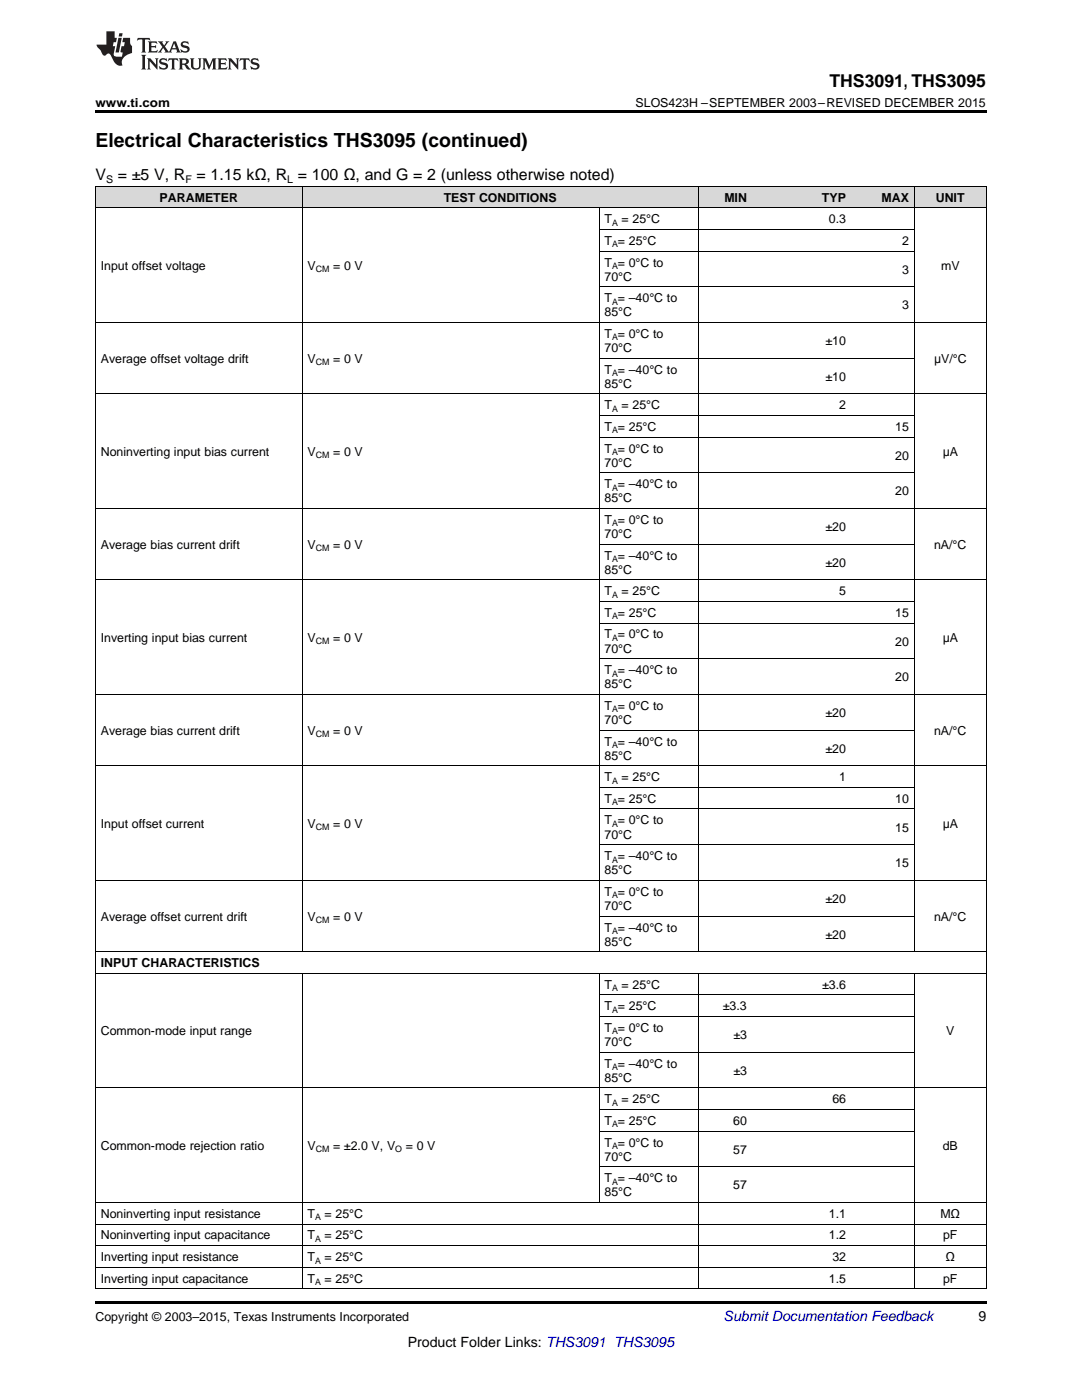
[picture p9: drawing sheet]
<svg xmlns="http://www.w3.org/2000/svg" width="216mm" height="279mm" viewBox="0 0 216 279" stroke-linecap="round" stroke-linejoin="round" font-family="sans-serif">
<defs><g id="words">
<text font-size="3.9" x="19" y="29.3">Electrical Characteristics THS3095 (continued)</text>
<text font-size="3.5" x="165.5" y="17.3">THS3091, THS3095</text>
<g font-size="3.2">
<text x="19" y="36">V</text>
<text x="23.5" y="36">= ±5 V, R</text>
<text x="39.2" y="36">= 1.15 kΩ, R = 100 Ω, and G = 2 (unless otherwise noted)</text>
</g>
<text font-size="2.8" fill="#0000c8" x="144.4" y="263.6">Submit Documentation Feedback</text>
<g font-size="2.8">
<text x="195.3" y="263.6">9</text>
<text x="81.4" y="268.9">Product Folder Links: THS3091 THS3095</text>
</g>
<g font-size="2.5">
<text x="19" y="21.4">www.ti.com</text>
<text x="126.8" y="21.4">SLOS423H –SEPTEMBER 2003–REVISED DECEMBER 2015</text>
<text x="31.9" y="40.3">PARAMETER</text>
<text x="88.5" y="40.3">TEST CONDITIONS</text>
<text x="144.5" y="40.3">MIN</text>
<text x="164" y="40.3">TYP</text>
<text x="175.9" y="40.3">MAX</text>
<text x="186.7" y="40.3">UNIT</text>
<text x="120.6" y="44.6">T</text>
<text x="124" y="44.6">= 25°C</text>
<text x="165.4" y="44.6">0.3</text>
<text x="20.1" y="53.9">Input offset voltage</text>
<text x="61.4" y="53.9">V</text>
<text x="66.5" y="53.9">= 0 V</text>
<text x="120.6" y="48.9">T = 25°C</text>
<text x="120.6" y="53.2">T = 0°C to</text>
<text x="180" y="48.9">2</text>
<text x="187.8" y="53.9">mV</text>
<text x="120.6" y="56">70°C</text>
<text x="180" y="54.6">3</text>
<text x="120.6" y="60.3">T = –40°C to</text>
<text x="120.6" y="63.1">85°C</text>
<text x="180" y="61.7">3</text>
<text x="120.6" y="67.5">T = 0°C to</text>
<text x="120.6" y="70.3">70°C</text>
<text x="164.7" y="68.9">±10</text>
<text x="20.1" y="72.4">Average offset voltage drift</text>
<text x="61.4" y="72.4">V</text>
<text x="66.5" y="72.4">= 0 V</text>
<text x="120.6" y="74.6">T = –40°C to</text>
<text x="120.6" y="77.4">85°C</text>
<text x="164.7" y="76">±10</text>
<text x="186.4" y="72.4">μV/°C</text>
<text x="120.6" y="81.7">T</text>
<text x="124" y="81.7">= 25°C</text>
<text x="167.5" y="81.7">2</text>
<text x="120.6" y="86">T = 25°C</text>
<text x="178.6" y="86">15</text>
<text x="20.1" y="91">Noninverting input bias current</text>
<text x="61.4" y="91">V</text>
<text x="66.5" y="91">= 0 V</text>
<text x="120.6" y="90.3">T = 0°C to</text>
<text x="120.6" y="93.1">70°C</text>
<text x="178.6" y="91.7">20</text>
<text x="188.1" y="91">μA</text>
<text x="120.6" y="97.4">T = –40°C to</text>
<text x="120.6" y="100.3">85°C</text>
<text x="178.6" y="98.8">20</text>
<text x="120.6" y="104.6">T = 0°C to</text>
<text x="120.6" y="107.4">70°C</text>
<text x="164.7" y="106">±20</text>
<text x="20.1" y="109.5">Average bias current drift</text>
<text x="61.4" y="109.5">V</text>
<text x="66.5" y="109.5">= 0 V</text>
<text x="120.6" y="111.7">T = –40°C to</text>
<text x="164.7" y="113.1">±20</text>
<text x="186.4" y="109.5">nA/°C</text>
<text x="120.6" y="114.5">85°C</text>
<text x="120.6" y="118.8">T</text>
<text x="124" y="118.8">= 25°C</text>
<text x="167.5" y="118.8">5</text>
<text x="120.6" y="123.1">T = 25°C</text>
<text x="178.6" y="123.1">15</text>
<text x="20.1" y="128.1">Inverting input bias current</text>
<text x="61.4" y="128.1">V</text>
<text x="66.5" y="128.1">= 0 V</text>
<text x="120.6" y="127.4">T = 0°C to</text>
<text x="120.6" y="130.2">70°C</text>
<text x="178.6" y="128.8">20</text>
<text x="188.1" y="128.1">μA</text>
<text x="120.6" y="134.5">T = –40°C to</text>
<text x="120.6" y="137.4">85°C</text>
<text x="178.6" y="136">20</text>
<text x="120.6" y="141.7">T = 0°C to</text>
<text x="164.7" y="143.1">±20</text>
<text x="20.1" y="146.6">Average bias current drift</text>
<text x="61.4" y="146.6">V</text>
<text x="66.5" y="146.6">= 0 V</text>
<text x="120.6" y="144.5">70°C</text>
<text x="120.6" y="148.8">T = –40°C to</text>
<text x="186.4" y="146.6">nA/°C</text>
<text x="120.6" y="151.6">85°C</text>
<text x="120.6" y="155.9">T</text>
<text x="124" y="155.9">= 25°C</text>
<text x="164.7" y="150.2">±20</text>
<text x="167.5" y="155.9">1</text>
<text x="120.6" y="160.2">T = 25°C</text>
<text x="178.6" y="160.2">10</text>
<text x="20.1" y="165.2">Input offset current</text>
<text x="61.4" y="165.2">V</text>
<text x="66.5" y="165.2">= 0 V</text>
<text x="120.6" y="164.5">T = 0°C to</text>
<text x="120.6" y="167.4">70°C</text>
<text x="178.6" y="165.9">15</text>
<text x="188.1" y="165.2">μA</text>
<text x="120.6" y="171.7">T = –40°C to</text>
<text x="178.6" y="173.1">15</text>
<text x="120.6" y="174.5">85°C</text>
<text x="120.6" y="178.8">T = 0°C to</text>
<text x="20.1" y="183.8">Average offset current drift</text>
<text x="61.4" y="183.8">V</text>
<text x="66.5" y="183.8">= 0 V</text>
<text x="120.6" y="181.6">70°C</text>
<text x="120.6" y="185.9">T = –40°C to</text>
<text x="164.7" y="180.2">±20</text>
<text x="186.4" y="183.8">nA/°C</text>
<text x="120.6" y="188.7">85°C</text>
<text x="164.7" y="187.3">±20</text>
<text x="20.1" y="193">INPUT CHARACTERISTICS</text>
<text x="120.6" y="197.3">T</text>
<text x="124" y="197.3">= 25°C</text>
<text x="164" y="197.3">±3.6</text>
<text x="120.6" y="201.6">T = 25°C</text>
<text x="144.3" y="201.6">±3.3</text>
<text x="20.1" y="206.6">Common-mode input range</text>
<text x="120.6" y="206">T = 0°C to</text>
<text x="120.6" y="208.8">70°C</text>
<text x="146.3" y="207.4">±3</text>
<text x="188.8" y="206.6">V</text>
<text x="120.6" y="213.1">T = –40°C to</text>
<text x="120.6" y="215.9">85°C</text>
<text x="146.3" y="214.5">±3</text>
<text x="120.6" y="220.2">T</text>
<text x="124" y="220.2">= 25°C</text>
<text x="166.1" y="220.2">66</text>
<text x="120.6" y="224.5">T = 25°C</text>
<text x="146.3" y="224.5">60</text>
<text x="20.1" y="229.5">Common-mode rejection ratio</text>
<text x="61.4" y="229.5">V</text>
<text x="66.5" y="229.5">= ±2.0 V, V</text>
<text x="81" y="229.5">= 0 V</text>
<text x="120.6" y="228.8">T = 0°C to</text>
<text x="120.6" y="231.6">70°C</text>
<text x="146.3" y="230.2">57</text>
<text x="188.1" y="229.5">dB</text>
<text x="120.6" y="235.9">T = –40°C to</text>
<text x="120.6" y="238.8">85°C</text>
<text x="146.3" y="237.3">57</text>
<text x="20.1" y="243.1">Noninverting input resistance</text>
<text x="61.4" y="243.1">T</text>
<text x="64.8" y="243.1">= 25°C</text>
<text x="165.4" y="243.1">1.1</text>
<text x="187.6" y="243.1">MΩ</text>
<text x="20.1" y="247.4">Noninverting input capacitance</text>
<text x="20.1" y="251.7">Inverting input resistance</text>
<text x="61.4" y="247.4">T</text>
<text x="61.4" y="251.7">T</text>
<text x="64.8" y="247.4">= 25°C</text>
<text x="64.8" y="251.7">= 25°C</text>
<text x="165.4" y="247.4">1.2</text>
<text x="166.1" y="251.7">32</text>
<text x="188.2" y="247.4">pF</text>
<text x="188.7" y="251.7">Ω</text>
<text x="20.1" y="256">Inverting input capacitance</text>
<text x="61.4" y="256">T</text>
<text x="64.8" y="256">= 25°C</text>
<text x="165.4" y="256">1.5</text>
<text x="188.2" y="256">pF</text>
<text x="19" y="263.6">Copyright © 2003–2015, Texas Instruments Incorporated</text>
</g>
<g font-size="2.1">
<text x="21.2" y="36.6">S</text>
<text x="37" y="36.6">F</text>
<text x="57.3" y="36.6">L</text>
</g>
<g font-size="1.8">
<text x="122.1" y="45.1">A</text>
<text x="122.1" y="49.4">A</text>
<text x="122.1" y="53.7">A</text>
<text x="63" y="54.4">CM</text>
<text x="122.1" y="60.8">A</text>
<text x="122.1" y="67.9">A</text>
<text x="63" y="72.9">CM</text>
<text x="122.1" y="75.1">A</text>
<text x="122.1" y="82.2">A</text>
<text x="122.1" y="86.5">A</text>
<text x="63" y="91.5">CM</text>
<text x="122.1" y="90.8">A</text>
<text x="122.1" y="97.9">A</text>
<text x="122.1" y="105.1">A</text>
<text x="63" y="110">CM</text>
<text x="122.1" y="112.2">A</text>
<text x="122.1" y="119.3">A</text>
<text x="122.1" y="123.6">A</text>
<text x="63" y="128.6">CM</text>
<text x="122.1" y="127.9">A</text>
<text x="122.1" y="135">A</text>
<text x="122.1" y="142.2">A</text>
<text x="63" y="147.1">CM</text>
<text x="122.1" y="149.3">A</text>
<text x="122.1" y="156.4">A</text>
<text x="122.1" y="160.7">A</text>
<text x="63" y="165.7">CM</text>
<text x="122.1" y="165">A</text>
<text x="122.1" y="172.2">A</text>
<text x="122.1" y="179.3">A</text>
<text x="63" y="184.3">CM</text>
<text x="122.1" y="186.4">A</text>
<text x="122.1" y="197.8">A</text>
<text x="122.1" y="202.1">A</text>
<text x="122.1" y="206.4">A</text>
<text x="122.1" y="213.6">A</text>
<text x="122.1" y="220.7">A</text>
<text x="122.1" y="225">A</text>
<text x="63" y="230">CM</text>
<text x="78.9" y="230">O</text>
<text x="122.1" y="229.3">A</text>
<text x="122.1" y="236.4">A</text>
<text x="62.9" y="243.6">A</text>
<text x="62.9" y="247.9">A</text>
<text x="62.9" y="252.2">A</text>
<text x="62.9" y="256.5">A</text>
</g>
</g></defs>
<g fill="#d8d8d8">
<path d="M19 37.3h5.4v4.3h-5.4z"/>
<path d="M24.4 37.3h35.9v4.3h-35.9z"/>
<path d="M60.3 37.3h43.1v4.3h-43.1z"/>
<path d="M103.4 37.3h16.2v4.3h-16.2z"/>
<path d="M119.6 37.3h19.7v4.3h-19.7z"/>
<path d="M139.3 37.3h10.8v4.3h-10.8z"/>
<path d="M150.1 37.3h19.8v4.3h-19.8z"/>
<path d="M169.9 37.3h12.6v4.3h-12.6z"/>
<path d="M182.5 37.3h14.3v4.3h-14.3z"/>
</g>
<path d="M19 22h177.8v.5h-177.8zM19 259.7h177.8v.5h-177.8z" fill="#000"/>
<g fill="none" stroke="#000" stroke-width=".2">
<path d="M19 37.2h177.8M19.1 37.2v220M60.3 37.2v152.8M139.3 37.2v152.8M182.4 37.2v152.8M196.8 37.2v220M19 41.5h177.8M119.5 41.5v148.5M119.6 57.2h62.9M119.6 50.1h62.9M119.6 45.8h62.9M19 78.6h177.8"/>
<path d="M19 64.4h177.8M119.6 71.5h62.9M119.6 94.4h62.9M119.6 87.2h62.9M119.6 82.9h62.9M19 115.7h177.8M19 101.5h177.8M119.6 108.6h62.9M19 138.6h177.8M119.6 131.5h62.9M119.6 124.3h62.9M119.6 120h62.9"/>
<path d="M19 152.8h177.8M119.6 157.1h62.9M119.6 145.7h62.9M19 175.7h177.8M119.6 168.6h62.9M119.6 161.4h62.9M19 194.3h177.8M19 190h177.8M60.3 194.3v62.9M119.5 194.3v45.7M119.6 198.6h62.9M119.6 182.8h62.9"/>
<path d="M139.3 194.3v62.9M182.4 194.3v62.9M19 217.1h177.8M119.6 210h62.9M119.6 202.9h62.9M19 240h177.8M119.6 232.9h62.9M119.6 225.7h62.9M119.6 221.4h62.9M19 257.2h177.8M19 252.9h177.8M19 248.6h177.8"/>
<path d="M19 244.3h177.8"/>
</g>
<g fill="#231f20">
<path d="M27.5 7.6l-.1 .5 .4-.2h.6v.1v2.1l-.2 .4h1l-.3-.4v-2.1l.1-.1h.5l.5 .2-.2-.5zM29.5 8.3l.2 .3v1.5l-.2 .4h1.8l.2-.6a1.04 1.04 0 0 1-1.3 .2v-.7h.6l.3 .2v-.6l-.3 .2h-.6v-.6l.8-.1 .4 .3-.2-.5zM31.5 8.3l.9 1.1-.9 1.1h.8l-.2-.2 .5-.7 .4 .7-.2 .2h1.5l-.1-.2 .1-.4h.9l.1 .4-.2 .2h1l-.3-.3-.7-1.9h-.5l-.9 2-.8-1 .9-1h-.8l.1 .3-.3 .5-.4-.6 .2-.2zM34.7 8.6l.4 1h-.7zM36.3 8.4a.63 .63 0 0 0-.2 .7 .63 .63 0 0 0 .6 .4l.6 .2 .1 .2a.75 .75 0 0 1-.7 .4 .75 .75 0 0 1-.6-.5l.1 .7 .1-.1a1.11 1.11 0 0 0 1.5-.6 1.13 1.13 0 0 0-1.2-.8l-.1-.4a1.04 1.04 0 0 1 1.2 .2l-.2-.5-.1 .1-.5-.2zM28.2 10.9l.2 .4v2.2l-.2 .4h1l-.3-.4v-2.2l.3-.4zM29.3 11.6l.3 .4v1.5l-.3 .4h.8l-.2-.4v-1.3l1.5 1.7v-1.9l.2-.4h-.7l.2 .4v.9l-1.1-1.3zM32 11.8a.62 .62 0 0 0-.2 .7 .62 .62 0 0 0 .6 .4l.6 .1 .1 .3a.76 .76 0 0 1-.7 .3 .76 .76 0 0 1-.6-.4l.1 .7 .1-.1a1.11 1.11 0 0 0 1.5-.6 1.13 1.13 0 0 0-1.2-.8l-.1-.4a1.04 1.04 0 0 1 1.2 .2l-.2-.6-.1 .1-.5-.1zM33.7 11.6l-.2 .6a.61 .61 0 0 1 .8-.3v1.6l-.2 .4h.9l-.2-.4v-1.6a.63 .63 0 0 1 .8 .3l-.2-.6zM35.6 11.6l.3 .4v1.5l-.3 .4h1l-.2-.2v-.8l.5 .2a.76 .76 0 0 0 1.2 .7l-1-1a.58 .58 0 0 0 .6-.5 .58 .58 0 0 0-.5-.6zM36.4 11.9h.1a.45 .45 0 0 1 .5 .1 .45 .45 0 0 1 .1 .5l-.7 .2zM37.9 11.6l.2 .2a2.17 2.17 0 0 0 .3 1.9 .99 .99 0 0 0 1.6-.6v-1.1l.2-.4h-.7l.2 .2a1.92 1.92 0 0 1-.2 1.8 .6 .6 0 0 1-.9-.5v-1.1l.2-.4zM40.4 11.6l.2 .4v1.5l-.2 .4h.7l-.2-.4v-1.4l.8 1.8 .8-1.8v1.4l-.2 .4h.9l-.2-.4v-1.5l.2-.4h-.8l-.6 1.5-.6-1.5zM43.4 11.6l.2 .4v1.5l-.2 .4h1.8l.2-.6a1.04 1.04 0 0 1-1.3 .1v-.6h.5l.4 .2v-.6l-.4 .2h-.5v-.7h.8l.3 .3-.1-.6zM45.5 11.6l.2 .4v1.5l-.2 .4h.7l-.2-.4v-1.3l1.5 1.7v-1.9l.2-.4h-.7l.2 .4v.9l-1.1-1.3zM47.9 11.6l-.1 .6a.61 .61 0 0 1 .8-.3v1.6l-.3 .4h1l-.3-.4 .1-1.6a.63 .63 0 0 1 .7 .3l-.1-.6zM50.2 11.8a.62 .62 0 0 0-.2 .7 .62 .62 0 0 0 .6 .4l.6 .1 .2 .3a.76 .76 0 0 1-.8 .3 .76 .76 0 0 1-.6-.4l.1 .7 .2-.1a1.11 1.11 0 0 0 1.5-.6 1.13 1.13 0 0 0-1.3-.8l-.1-.4a1.04 1.04 0 0 1 1.2 .2l-.1-.6-.2 .1-.5-.1z"/>
<path d="M21.2 6.3v2.6h-1.9l.1 .4 .7 .9a.91 .91 0 0 0 1 .8 .56 .56 0 0 1 .5-.3 .56 .56 0 0 1 .5 .3l.4 .8a1.53 1.53 0 0 0 1.9 1.2 1.54 1.54 0 0 1 1-2.1l.9-.3v-1.4a1.52 1.52 0 0 1-.3-1.6h-1.4l-.2 .8h.5l-.2 .8h-.4l-.2 1v.2l.4 .1-.2 .8a1.93 1.93 0 0 1-1.6-.3l.3-1.8h-.5l.2-.8h.4l.2-.8h-.4v-1.3zM23.6 7.6l-.6 2.9h.7l.6-2.9zM23.8 6.6l-.1 .7h.6l.2-.7z"/>
</g>
<use href="#words"/>
</svg>
